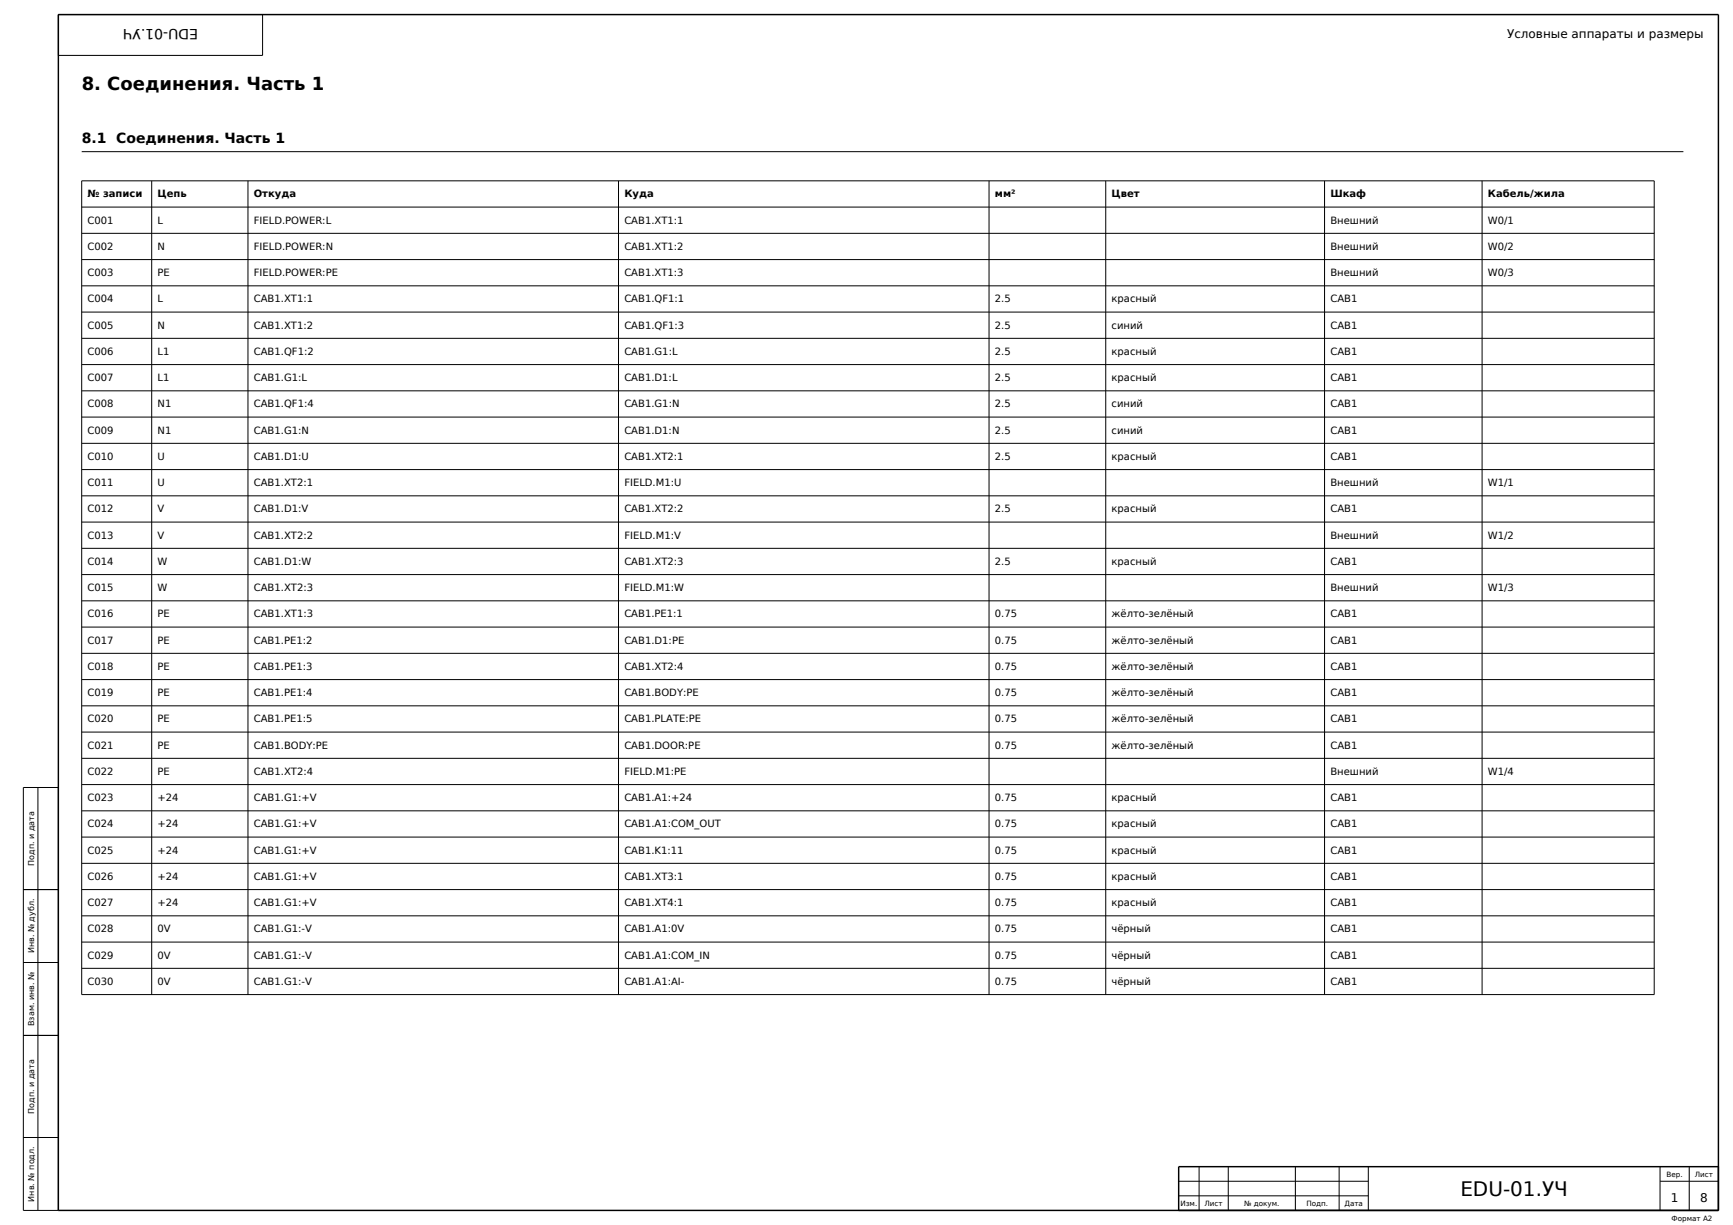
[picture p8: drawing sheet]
<svg xmlns="http://www.w3.org/2000/svg" width="594mm" height="420mm" viewBox="0 0 594 420" stroke-linecap="round" stroke-linejoin="round" font-family="sans-serif">
<defs><g id="words">
<text font-size="6.9" x="500.6" y="410">EDU-01.УЧ</text>
<text font-size="6.2" x="28" y="31">8. Соединения. Часть 1</text>
<g font-size="4.8">
<text x="67.9" y="10" transform="rotate(-180 67.9 10)">EDU-01.УЧ</text>
<text x="28" y="49">8.1 Соединения. Часть 1</text>
</g>
<g font-size="4.1">
<text x="516.6" y="13">Условные аппараты и размеры</text>
<text x="572.7" y="412">1</text>
<text x="582.7" y="412">8</text>
</g>
<g font-size="3.4">
<text x="30" y="67.7">№ записи</text>
<text x="54" y="67.7">Цепь</text>
<text x="87" y="67.7">Откуда</text>
<text x="214" y="67.7">Куда</text>
<text x="341" y="67.7">мм²</text>
<text x="381" y="67.7">Цвет</text>
<text x="456" y="67.7">Шкаф</text>
<text x="510" y="67.7">Кабель/жила</text>
<text x="30" y="76.7">C001</text>
<text x="54" y="76.7">L</text>
<text x="87" y="76.7">FIELD.POWER:L</text>
<text x="214" y="76.7">CAB1.XT1:1</text>
<text x="456" y="76.7">Внешний</text>
<text x="510" y="76.7">W0/1</text>
<text x="30" y="85.7">C002</text>
<text x="54" y="85.7">N</text>
<text x="87" y="85.7">FIELD.POWER:N</text>
<text x="214" y="85.7">CAB1.XT1:2</text>
<text x="456" y="85.7">Внешний</text>
<text x="510" y="85.7">W0/2</text>
<text x="30" y="94.7">C003</text>
<text x="54" y="94.7">PE</text>
<text x="87" y="94.7">FIELD.POWER:PE</text>
<text x="214" y="94.7">CAB1.XT1:3</text>
<text x="456" y="94.7">Внешний</text>
<text x="510" y="94.7">W0/3</text>
<text x="30" y="103.7">C004</text>
<text x="54" y="103.7">L</text>
<text x="87" y="103.7">CAB1.XT1:1</text>
<text x="214" y="103.7">CAB1.QF1:1</text>
<text x="341" y="103.7">2.5</text>
<text x="381" y="103.7">красный</text>
<text x="456" y="103.7">CAB1</text>
<text x="30" y="112.7">C005</text>
<text x="54" y="112.7">N</text>
<text x="87" y="112.7">CAB1.XT1:2</text>
<text x="214" y="112.7">CAB1.QF1:3</text>
<text x="341" y="112.7">2.5</text>
<text x="381" y="112.7">синий</text>
<text x="456" y="112.7">CAB1</text>
<text x="30" y="121.7">C006</text>
<text x="54" y="121.7">L1</text>
<text x="87" y="121.7">CAB1.QF1:2</text>
<text x="214" y="121.7">CAB1.G1:L</text>
<text x="341" y="121.7">2.5</text>
<text x="381" y="121.7">красный</text>
<text x="456" y="121.7">CAB1</text>
<text x="30" y="130.7">C007</text>
<text x="54" y="130.7">L1</text>
<text x="87" y="130.7">CAB1.G1:L</text>
<text x="214" y="130.7">CAB1.D1:L</text>
<text x="341" y="130.7">2.5</text>
<text x="381" y="130.7">красный</text>
<text x="456" y="130.7">CAB1</text>
<text x="30" y="139.7">C008</text>
<text x="54" y="139.7">N1</text>
<text x="87" y="139.7">CAB1.QF1:4</text>
<text x="214" y="139.7">CAB1.G1:N</text>
<text x="341" y="139.7">2.5</text>
<text x="381" y="139.7">синий</text>
<text x="456" y="139.7">CAB1</text>
<text x="30" y="148.7">C009</text>
<text x="54" y="148.7">N1</text>
<text x="87" y="148.7">CAB1.G1:N</text>
<text x="214" y="148.7">CAB1.D1:N</text>
<text x="341" y="148.7">2.5</text>
<text x="381" y="148.7">синий</text>
<text x="456" y="148.7">CAB1</text>
<text x="30" y="157.7">C010</text>
<text x="54" y="157.7">U</text>
<text x="87" y="157.7">CAB1.D1:U</text>
<text x="214" y="157.7">CAB1.XT2:1</text>
<text x="341" y="157.7">2.5</text>
<text x="381" y="157.7">красный</text>
<text x="456" y="157.7">CAB1</text>
<text x="30" y="166.7">C011</text>
<text x="54" y="166.7">U</text>
<text x="87" y="166.7">CAB1.XT2:1</text>
<text x="214" y="166.7">FIELD.M1:U</text>
<text x="456" y="166.7">Внешний</text>
<text x="510" y="166.7">W1/1</text>
<text x="30" y="175.7">C012</text>
<text x="54" y="175.7">V</text>
<text x="87" y="175.7">CAB1.D1:V</text>
<text x="214" y="175.7">CAB1.XT2:2</text>
<text x="341" y="175.7">2.5</text>
<text x="381" y="175.7">красный</text>
<text x="456" y="175.7">CAB1</text>
<text x="30" y="184.7">C013</text>
<text x="54" y="184.7">V</text>
<text x="87" y="184.7">CAB1.XT2:2</text>
<text x="214" y="184.7">FIELD.M1:V</text>
<text x="456" y="184.7">Внешний</text>
<text x="510" y="184.7">W1/2</text>
<text x="30" y="193.7">C014</text>
<text x="54" y="193.7">W</text>
<text x="87" y="193.7">CAB1.D1:W</text>
<text x="214" y="193.7">CAB1.XT2:3</text>
<text x="341" y="193.7">2.5</text>
<text x="381" y="193.7">красный</text>
<text x="456" y="193.7">CAB1</text>
<text x="30" y="202.7">C015</text>
<text x="54" y="202.7">W</text>
<text x="87" y="202.7">CAB1.XT2:3</text>
<text x="214" y="202.7">FIELD.M1:W</text>
<text x="456" y="202.7">Внешний</text>
<text x="510" y="202.7">W1/3</text>
<text x="30" y="211.7">C016</text>
<text x="54" y="211.7">PE</text>
<text x="87" y="211.7">CAB1.XT1:3</text>
<text x="214" y="211.7">CAB1.PE1:1</text>
<text x="341" y="211.7">0.75</text>
<text x="381" y="211.7">жёлто-зелёный</text>
<text x="456" y="211.7">CAB1</text>
<text x="30" y="220.7">C017</text>
<text x="54" y="220.7">PE</text>
<text x="87" y="220.7">CAB1.PE1:2</text>
<text x="214" y="220.7">CAB1.D1:PE</text>
<text x="341" y="220.7">0.75</text>
<text x="381" y="220.7">жёлто-зелёный</text>
<text x="456" y="220.7">CAB1</text>
<text x="30" y="229.7">C018</text>
<text x="54" y="229.7">PE</text>
<text x="87" y="229.7">CAB1.PE1:3</text>
<text x="214" y="229.7">CAB1.XT2:4</text>
<text x="341" y="229.7">0.75</text>
<text x="381" y="229.7">жёлто-зелёный</text>
<text x="456" y="229.7">CAB1</text>
<text x="30" y="238.7">C019</text>
<text x="54" y="238.7">PE</text>
<text x="87" y="238.7">CAB1.PE1:4</text>
<text x="214" y="238.7">CAB1.BODY:PE</text>
<text x="341" y="238.7">0.75</text>
<text x="381" y="238.7">жёлто-зелёный</text>
<text x="456" y="238.7">CAB1</text>
<text x="30" y="247.7">C020</text>
<text x="54" y="247.7">PE</text>
<text x="87" y="247.7">CAB1.PE1:5</text>
<text x="214" y="247.7">CAB1.PLATE:PE</text>
<text x="341" y="247.7">0.75</text>
<text x="381" y="247.7">жёлто-зелёный</text>
<text x="456" y="247.7">CAB1</text>
<text x="30" y="256.7">C021</text>
<text x="54" y="256.7">PE</text>
<text x="87" y="256.7">CAB1.BODY:PE</text>
<text x="214" y="256.7">CAB1.DOOR:PE</text>
<text x="341" y="256.7">0.75</text>
<text x="381" y="256.7">жёлто-зелёный</text>
<text x="456" y="256.7">CAB1</text>
<text x="30" y="265.7">C022</text>
<text x="54" y="265.7">PE</text>
<text x="87" y="265.7">CAB1.XT2:4</text>
<text x="214" y="265.7">FIELD.M1:PE</text>
<text x="456" y="265.7">Внешний</text>
<text x="510" y="265.7">W1/4</text>
<text x="30" y="274.7">C023</text>
<text x="54" y="274.7">+24</text>
<text x="87" y="274.7">CAB1.G1:+V</text>
<text x="214" y="274.7">CAB1.A1:+24</text>
<text x="341" y="274.7">0.75</text>
<text x="381" y="274.7">красный</text>
<text x="456" y="274.7">CAB1</text>
<text x="30" y="283.7">C024</text>
<text x="54" y="283.7">+24</text>
<text x="87" y="283.7">CAB1.G1:+V</text>
<text x="214" y="283.7">CAB1.A1:COM_OUT</text>
<text x="341" y="283.7">0.75</text>
<text x="381" y="283.7">красный</text>
<text x="456" y="283.7">CAB1</text>
<text x="30" y="292.7">C025</text>
<text x="54" y="292.7">+24</text>
<text x="87" y="292.7">CAB1.G1:+V</text>
<text x="214" y="292.7">CAB1.K1:11</text>
<text x="341" y="292.7">0.75</text>
<text x="381" y="292.7">красный</text>
<text x="456" y="292.7">CAB1</text>
<text x="30" y="301.7">C026</text>
<text x="54" y="301.7">+24</text>
<text x="87" y="301.7">CAB1.G1:+V</text>
<text x="214" y="301.7">CAB1.XT3:1</text>
<text x="341" y="301.7">0.75</text>
<text x="381" y="301.7">красный</text>
<text x="456" y="301.7">CAB1</text>
<text x="30" y="310.7">C027</text>
<text x="54" y="310.7">+24</text>
<text x="87" y="310.7">CAB1.G1:+V</text>
<text x="214" y="310.7">CAB1.XT4:1</text>
<text x="341" y="310.7">0.75</text>
<text x="381" y="310.7">красный</text>
<text x="456" y="310.7">CAB1</text>
<text x="30" y="319.7">C028</text>
<text x="54" y="319.7">0V</text>
<text x="87" y="319.7">CAB1.G1:-V</text>
<text x="214" y="319.7">CAB1.A1:0V</text>
<text x="341" y="319.7">0.75</text>
<text x="381" y="319.7">чёрный</text>
<text x="456" y="319.7">CAB1</text>
<text x="30" y="328.7">C029</text>
<text x="54" y="328.7">0V</text>
<text x="87" y="328.7">CAB1.G1:-V</text>
<text x="214" y="328.7">CAB1.A1:COM_IN</text>
<text x="341" y="328.7">0.75</text>
<text x="381" y="328.7">чёрный</text>
<text x="456" y="328.7">CAB1</text>
<text x="30" y="337.7">C030</text>
<text x="54" y="337.7">0V</text>
<text x="87" y="337.7">CAB1.G1:-V</text>
<text x="214" y="337.7">CAB1.A1:AI-</text>
<text x="341" y="337.7">0.75</text>
<text x="381" y="337.7">чёрный</text>
<text x="456" y="337.7">CAB1</text>
</g>
<g font-size="2.7">
<text x="11.7" y="296.8" transform="rotate(-90 11.7 296.8)">Подп. и дата</text>
<text x="11.7" y="326.9" transform="rotate(-90 11.7 326.9)">Инв. № дубл.</text>
<text x="11.7" y="351.8" transform="rotate(-90 11.7 351.8)">Взам. инв. №</text>
<text x="11.7" y="381.8" transform="rotate(-90 11.7 381.8)">Подп. и дата</text>
<text x="11.7" y="412" transform="rotate(-90 11.7 412)">Инв. № подл.</text>
</g>
<g font-size="2.5">
<text x="571.2" y="403.5">Вер.</text>
<text x="580.9" y="403.5">Лист</text>
<text x="404.6" y="413.5">Изм.</text>
<text x="412.9" y="413.5">Лист</text>
<text x="426.4" y="413.5">№ докум.</text>
<text x="447.8" y="413.5">Подп.</text>
<text x="460.8" y="413.5">Дата</text>
<text x="572.9" y="418.5">Формат A2</text>
</g>
</g></defs>
<path d="M20 5h569v410h-569zM589 400h-185v15" fill="none" stroke="#000" stroke-width=".5"/>
<path d="M20 5h70v14h-70z" fill="none" stroke="#000" stroke-width=".35"/>
<g fill="none" stroke="#000" stroke-width=".34">
<path d="M28 52h549M28 62h539v279h-539zM28 71h539M28 80h539M52 62v279M85 62v279M212 62v279M339 62v279M379 62v279M454 62v279M508 62v279M28 89h539"/>
<path d="M28 98h539M28 107h539M28 116h539M28 125h539M28 134h539M28 143h539M28 152h539M28 161h539M28 170h539M28 179h539M28 188h539M28 197h539"/>
<path d="M28 206h539M28 215h539M28 224h539M28 233h539M28 242h539M28 251h539M28 260h539M8 270h12v145h-12zM13 270v145M28 269h539M28 278h539M28 287h539"/>
<path d="M28 296h539M8 305h12M28 305h539M28 314h539M8 330h12M28 323h539M28 332h539M8 355h12M8 390h12M411 400v15M421 400v15M444 400v15"/>
<path d="M459 400v15M469 400v15M569 400v15M579 400v15M404 405h65M404 410h65M569 405h20"/>
</g>
<use href="#words"/>
</svg>
